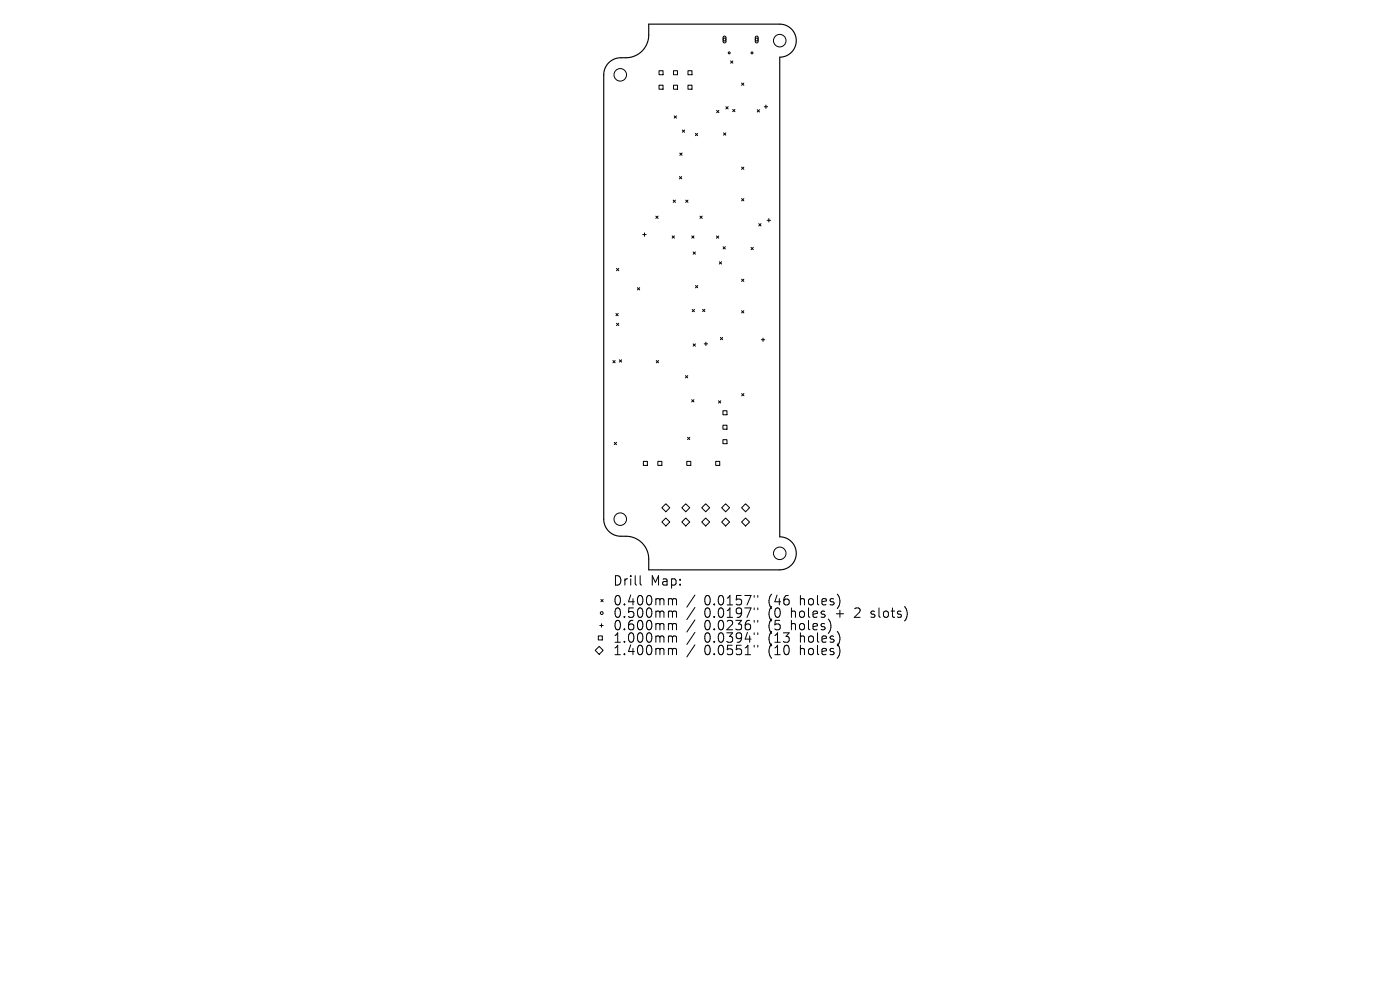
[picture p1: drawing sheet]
<svg xmlns="http://www.w3.org/2000/svg" width="297mm" height="210mm" viewBox="0 0 297 210" stroke-linecap="round" stroke-linejoin="round" font-family="sans-serif">
<defs><g id="words">
<g font-size="2.8">
<text x="130" y="124.5">Drill</text>
<text x="138" y="124.5">Map:</text>
<text x="130" y="128.7">0.400mm</text>
<text x="130" y="131.3">0.500mm</text>
<text x="149.4" y="128.7">0.0157&quot;</text>
<text x="149.4" y="131.3">0.0197&quot;</text>
<text x="163.1" y="128.7">(46</text>
<text x="163.1" y="131.3">(0</text>
<text x="168.1" y="131.3">holes</text>
<text x="170" y="128.7">holes)</text>
<text x="177.8" y="131.3">+</text>
<text x="182" y="131.3">2</text>
<text x="185.6" y="131.3">slots)</text>
<text x="130" y="134">0.600mm</text>
<text x="130" y="136.6">1.000mm</text>
<text x="149.4" y="134">0.0236&quot;</text>
<text x="149.4" y="136.6">0.0394&quot;</text>
<text x="163.1" y="134">(5</text>
<text x="163.1" y="136.6">(13</text>
<text x="168.1" y="134">holes)</text>
<text x="170" y="136.6">holes)</text>
<text x="130" y="139.3">1.400mm</text>
<text x="149.4" y="139.3">0.0551&quot;</text>
<text x="163.1" y="139.3">(10</text>
<text x="170" y="139.3">holes)</text>
</g>
</g></defs>
<path d="M129.1 13.3a3.6 3.6 0 0 1 2.6-1 5 5 0 0 0 5.9-4.9v-2.3h27.8a3.5 3.5 0 0 1 3.5 3.5 3.5 3.5 0 0 1-3.5 3.5v101.8a3.5 3.5 0 0 1 3.5 3.5 3.5 3.5 0 0 1-3.5 3.5h-27.8v-2.3a5 5 0 0 0-5.9-4.8 3.6 3.6 0 0 1-3.6-3.7v-94.2a3.6 3.6 0 0 1 1-2.6z" fill="none" stroke="#000" stroke-width=".24"/>
<g fill="none" stroke="#000" stroke-width=".21">
<path d="M139.8 15h.9v.9h-.9zM139.8 18.1h.9v.8h-.9zM142.9 15h.8v.9h-.8zM142.9 18.1h.8v.8h-.8zM145.9 15h.9v.9h-.9zM145.9 18.1h.9v.8h-.9zM153.5 7.7h.3l.2 .2v1l-.2 .2-.4-.2zM155 12.9l.5 .5M155.5 12.9l-.5 .5M157.3 17.6l.5 .5M157.8 17.6l-.5 .5M160.3 7.7h.3l.2 .2v1l-.2 .2-.4-.2z"/>
<path d="M143 24.6l.5 .5M143.5 24.6l-.5 .5M144.1 37.5l.5 .4M144.2 32.5l.5 .4M144.6 37.5l-.5 .4M144.7 32.5l-.5 .4M144.8 27.6l.4 .5M145.2 27.6l-.4 .5M147.5 28.3l.5 .5M148 28.3l-.5 .5M152 23.4l.5 .5M152.5 23.4l-.5 .5"/>
<path d="M153.5 28.2l.5 .5M154 28.2l-.5 .5M154 22.6l.5 .5M154.5 22.6l-.5 .5M155.4 23.2l.5 .5M155.9 23.2l-.5 .5M157.3 35.4l.5 .5M157.8 35.4l-.5 .5M160.6 23.3l.5 .5M161.1 23.3l-.5 .5M162.1 22.6h.8M162.5 22.3v.7"/>
<path d="M130.8 56.9l.5 .5M131.3 56.9l-.5 .5M136.4 49.8h.7M136.7 49.4v.7M139.1 45.8l.5 .5M139.6 45.8l-.5 .5M142.6 50l.5 .5M142.8 42.4l.5 .5M143.1 50l-.5 .5M143.3 42.4l-.5 .5M145.5 42.4l.5 .5M146 42.4l-.5 .5"/>
<path d="M146.8 50l.4 .5M147 53.4l.5 .5M147.2 50l-.4 .5M147.5 53.4l-.5 .5M148.5 45.8l.5 .5M149 45.8l-.5 .5M152 50.1l.5 .4M152.5 50.1l-.5 .4M152.6 55.5l.5 .5M153.1 55.5l-.5 .5M153.4 52.3l.5 .5M153.9 52.3l-.5 .5"/>
<path d="M157.3 42.1l.5 .5M157.3 59.2l.5 .5M157.8 42.1l-.5 .5M157.8 59.2l-.5 .5M159.3 52.5l.5 .5M159.8 52.5l-.5 .5M161 47.4l.4 .5M161.4 47.4l-.4 .5M162.7 46.7h.8M163.1 46.4v.7M130 76.5l.5 .5M130.5 76.5l-.5 .5"/>
<path d="M130.7 66.5l.4 .5M130.8 68.6l.5 .5M131.1 66.5l-.4 .5M131.3 68.6l-.5 .5M131.4 76.3l.5 .5M131.9 76.3l-.5 .5M135.2 61l.5 .5M135.7 61l-.5 .5M139.2 76.5l.5 .5M139.7 76.5l-.5 .5M145.4 79.7l.5 .5M145.9 79.7l-.5 .5"/>
<path d="M146.8 65.6l.5 .5M147 73l.5 .4M147.3 65.6l-.5 .5M147.5 73l-.5 .4M147.5 60.6l.5 .5M148 60.6l-.5 .5M149.1 65.6l.4 .5M149.4 72.9h.7M149.5 65.6l-.4 .5M149.8 72.6v.7M152.8 71.6l.5 .5M153.3 71.6l-.5 .5"/>
<path d="M157.3 65.9l.5 .5M157.8 65.9l-.5 .5M161.5 72.1h.7M161.9 71.7v.7M130.3 93.8l.5 .5M130.8 93.8l-.5 .5M136.5 97.9h.8v.8h-.8zM139.6 97.9h.8v.8h-.8zM145.7 97.9h.8v.8h-.8zM145.9 92.8l.4 .4M146.3 92.8l-.4 .4M146.7 84.8l.5 .5"/>
<path d="M147.2 84.8l-.5 .5M151.8 97.9h.9v.8h-.9zM152.4 85l.5 .5M152.9 85l-.5 .5M153.4 87.1h.8v.9h-.8zM153.4 90.2h.8v.9h-.8zM153.4 93.3h.8v.8h-.8zM157.3 83.5l.5 .5M157.8 83.5l-.5 .5M141.3 106.9l.8 .8-.8 .9-.9-.9zM141.3 109.9l.8 .8-.8 .9-.9-.9zM144.6 107.7l.9-.8 .8 .8-.8 .9z"/>
<path d="M144.6 110.7l.9-.8 .8 .8-.8 .9zM149.7 106.9l.9 .8-.9 .9-.8-.9zM149.7 109.9l.9 .8-.9 .9-.8-.9zM153.1 107.7l.8-.8 .9 .8-.9 .9zM153.1 110.7l.8-.8 .9 .8-.9 .9zM158.2 106.9l.8 .8-.8 .9-.9-.9zM158.2 109.9l.8 .8-.8 .9-.9-.9zM126.9 134.9h.9v.9h-.9zM127.1 137.1l.9 .9-.9 .8-.8-.8zM127.2 132.7h.8M127.5 127.2l.5 .4M127.6 132.3v.7"/>
<path d="M128 127.2l-.5 .4M135.8 122.1v1.7l.3 .3M142.1 127l.5 .1 .1 .2M142.1 129.6h.3l.3 .3M142.1 132.3l.5 .1 .1 .2M142.1 134.9l.5 .1 .1 .2M142.1 137.5h.3l.3 .3M142.7 127.3l.2-.3 .5 .1 .1 1.2M142.7 127.3v1M142.7 129.9v1.1M142.7 132.6v1M142.7 135.2v1"/>
<path d="M142.7 137.8v1.1M142.7 129.9l.2-.3 .5 .1 .1 1.3M142.7 132.6l.2-.3 .5 .1 .1 1.2M142.7 135.2l.2-.3 .5 .1 .1 1.2M142.7 137.8l.2-.3 .5 .1 .1 1.3M147.4 126.2l-1.7 2.6M147.4 128.9l-1.7 2.5M147.4 131.5l-1.7 2.6M147.4 134.1l-1.7 2.6M147.4 136.8l-1.7 2.6M160 126.3v.4M160 129v.3"/>
<path d="M160 131.6v.4M160 134.2v.4M160 136.9v.4M160.8 126.3v.4M160.8 129v.3M160.8 131.6v.4M160.8 134.2v.4M160.8 136.9v.4M184.8 130.9l.1 .1M184.9 129.7v.5"/>
<circle cx="131.6" cy="15.9" r="1.33"/>
<circle cx="153.7" cy="8.4" r=".3"/>
<circle cx="154.7" cy="11.2" r=".21"/>
<circle cx="159.5" cy="11.2" r=".21"/>
<circle cx="160.5" cy="8.4" r=".3"/>
<circle cx="165.4" cy="8.6" r="1.33"/>
<circle cx="131.6" cy="110.1" r="1.33"/>
<circle cx="165.4" cy="117.4" r="1.33"/>
<circle cx="127.7" cy="130" r=".3"/>
</g>
<use href="#words"/>
</svg>
